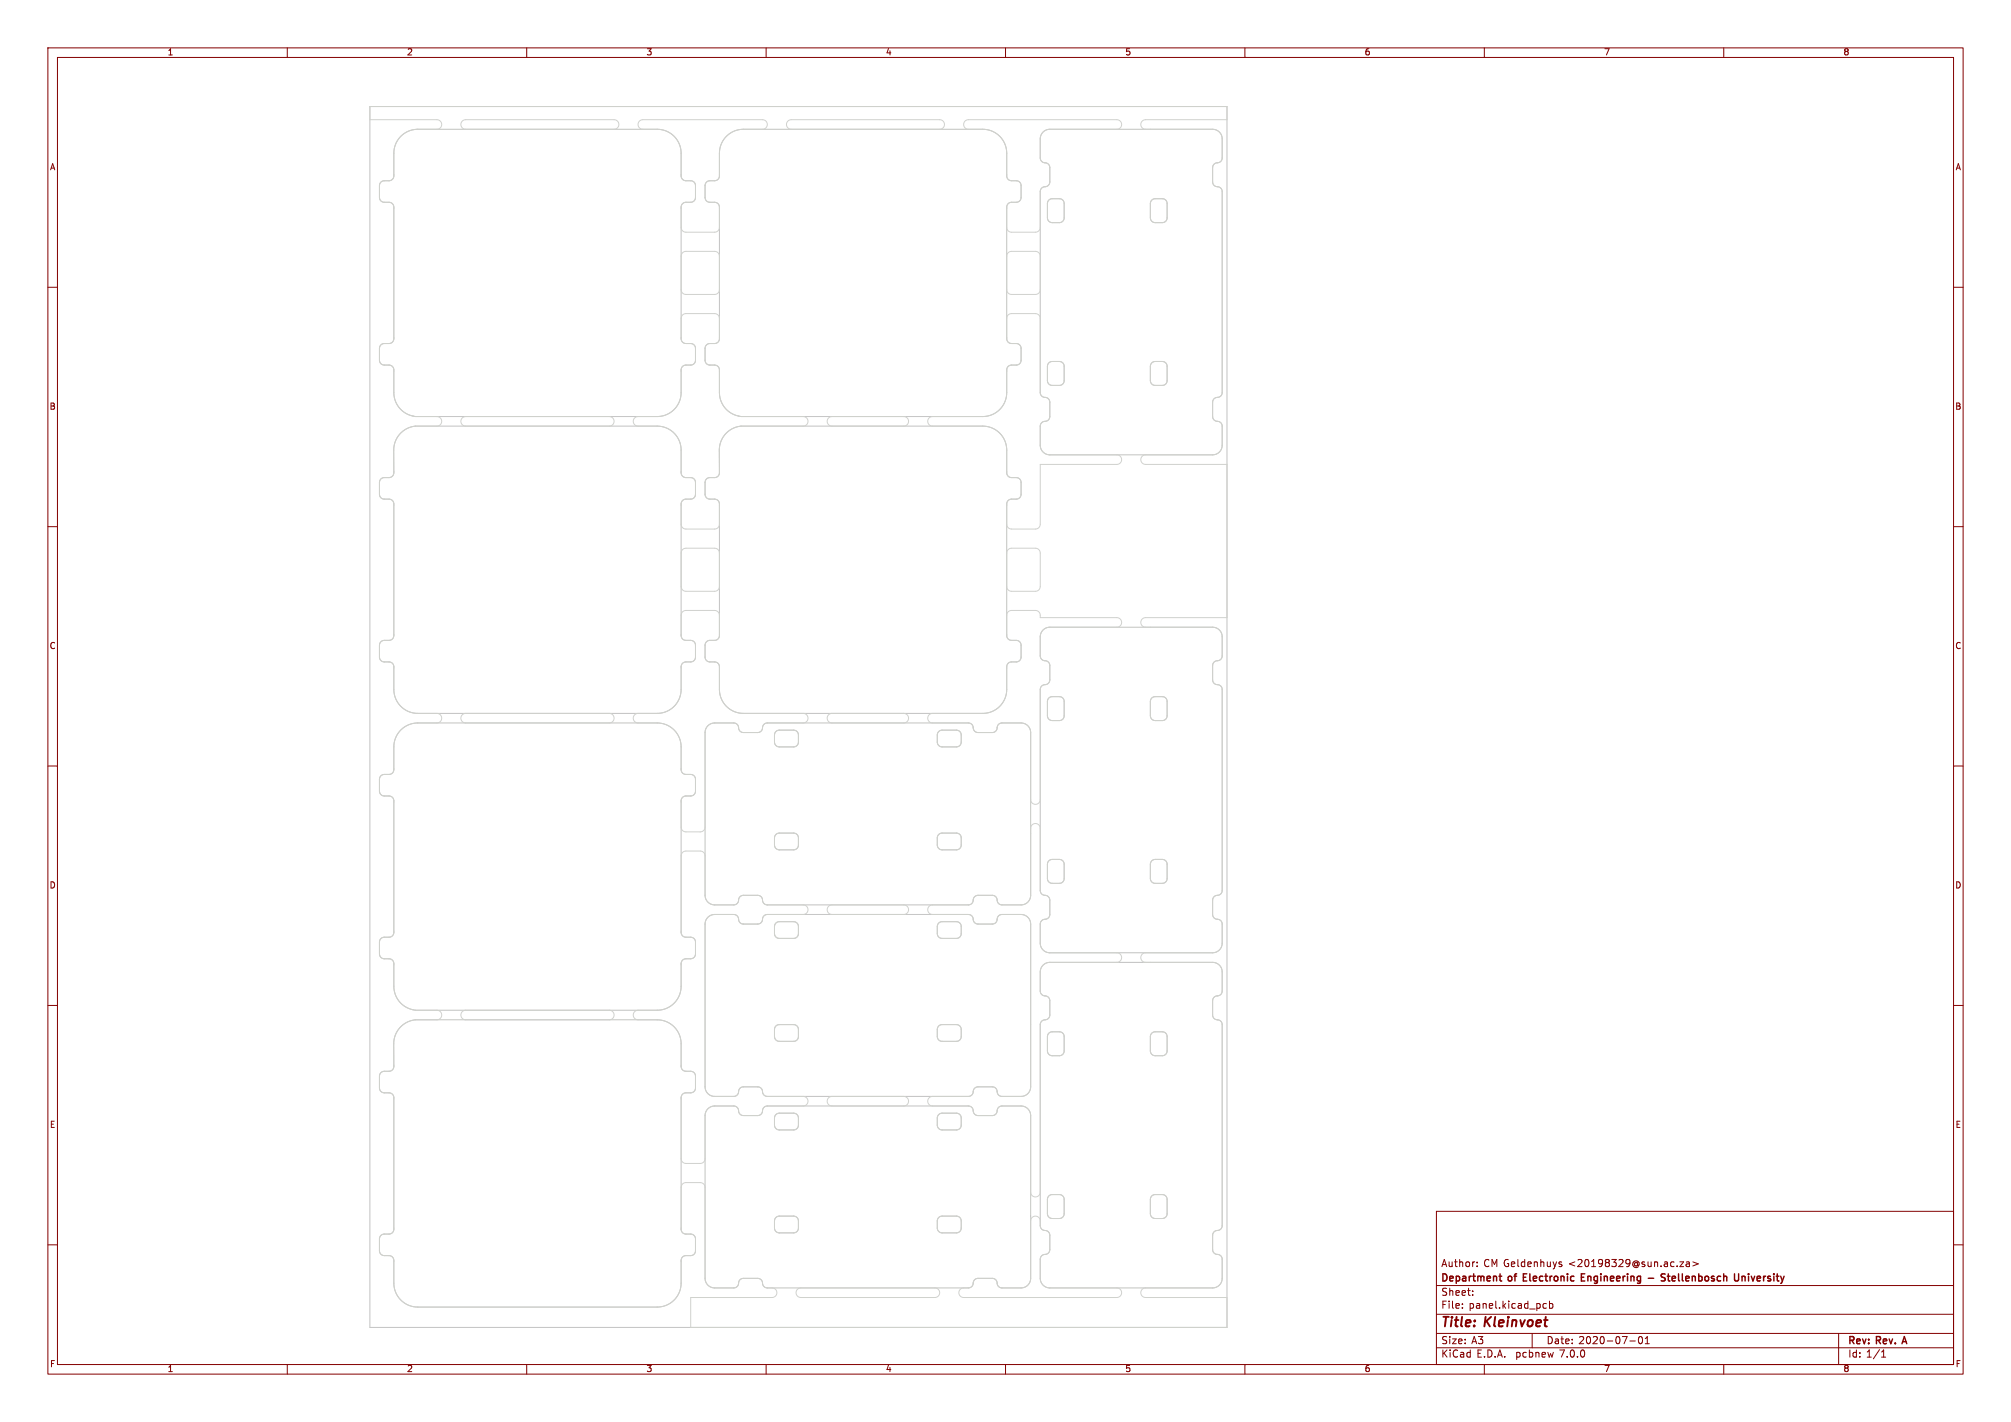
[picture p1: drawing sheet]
<svg xmlns="http://www.w3.org/2000/svg" width="420mm" height="297mm" viewBox="0 0 420 297" stroke-linecap="round" stroke-linejoin="round" font-family="sans-serif">
<defs><g id="words">
<g font-size="2.8" fill="#840000">
<text x="301" y="277.8">Title:</text>
<text x="310.1" y="277.8">Kleinvoet</text>
</g>
<g font-size="2.1" fill="#840000">
<text x="301" y="268.1">Department</text>
<text x="301" y="264.9">Author:</text>
<text x="309.8" y="264.9">CM Geldenhuys</text>
<text x="315.1" y="268.1">of</text>
<text x="318.7" y="268.1">Electronic</text>
<text x="327.6" y="264.9">&lt;20198329@sun.ac.za&gt;</text>
<text x="331.3" y="268.1">Engineering</text>
<text x="348.9" y="268.1">Stellenbosch</text>
<text x="364.6" y="268.1">University</text>
<text x="301" y="273.6">File:</text>
<text x="301" y="270.9">Sheet:</text>
<text x="306.8" y="273.6">panel.kicad_pcb</text>
<text x="301" y="281">Size:</text>
<text x="307.3" y="281">A3</text>
<text x="323" y="281">Date:</text>
<text x="329.7" y="281">2020-07-01</text>
<text x="386" y="281.2">Rev:</text>
<text x="392" y="281.2">Rev.</text>
<text x="398" y="281.2">A</text>
<text x="301" y="283.8">KiCad</text>
<text x="308.4" y="283.8">E.D.A.</text>
<text x="316.6" y="283.8">pcbnew</text>
<text x="325.8" y="283.8">7.0.0</text>
<text x="386" y="283.8">Id: 1/1</text>
</g>
<g font-size="1.8" fill="#840000">
<text x="35" y="11.8">1</text>
<text x="85" y="11.8">2</text>
<text x="135" y="11.8">3</text>
<text x="185" y="11.8">4</text>
<text x="235" y="11.8">5</text>
<text x="285" y="11.8">6</text>
<text x="335" y="11.8">7</text>
<text x="385" y="11.8">8</text>
<text x="10.4" y="35.8">A</text>
<text x="408.4" y="35.8">A</text>
<text x="10.3" y="85.8">B</text>
<text x="408.3" y="85.8">B</text>
<text x="10.3" y="135.8">C</text>
<text x="408.3" y="135.8">C</text>
<text x="10.3" y="185.8">D</text>
<text x="408.3" y="185.8">D</text>
<text x="10.4" y="235.8">E</text>
<text x="408.3" y="235.8">E</text>
<text x="10.4" y="285.8">F</text>
<text x="35" y="286.8">1</text>
<text x="85" y="286.8">2</text>
<text x="135" y="286.8">3</text>
<text x="185" y="286.8">4</text>
<text x="235" y="286.8">5</text>
<text x="285" y="286.8">6</text>
<text x="335" y="286.8">7</text>
<text x="385" y="286.8">8</text>
<text x="408.4" y="285.8">F</text>
</g>
</g></defs>
<g fill="none" stroke="#840000" stroke-width=".21">
<path d="M10 10h400v277h-400zM12 12h396v273h-396zM60 10v2M110 10v2M160 10v2M210 10v2M260 10v2M310 10v2M360 10v2M10 60h2M408 60h2M10 110h2"/>
<path d="M408 110h2M10 160h2M408 160h2M10 210h2M408 210h2M10 260h2M300 253h108v32h-108zM408 260h2M300 278.5h108M300 274.5h108M300 268.5h108M305.4 273.1v.2"/>
<path d="M305.4 272.3v.2M307.6 270.4v.2M307.6 269.6v.2M308.5 264.4v.2M308.5 263.6v.2M320 278.5v3M322.4 273.2h.6M322.4 272.3h.6M323.6 272.3h.4l.3 .2-.1 .7h-.6M323.6 271.8v1.5M325.8 264.1h.3l.1 .2-.2 .3h-.3M325.8 263.6h.3"/>
<path d="M342.4 279.2h.1a.8 .8 0 0 1 .6 .7 .8 .8 0 0 1-.6 .8 .99 .99 0 0 1-.1-1.5zM343.6 279.6l.4-.4v1.5M350.8 263.6h.8l-.8 1h.8M352.2 263.6h.6v1M352.8 263.9l-.5 .1-.2 .2 .2 .4 .5-.1M353.5 263.6l1.2 .4-1.2 .4M384 278.5v6.5M60 285v2M110 285v2M160 285v2M210 285v2M260 285v2"/>
<path d="M300 281.5h108M310 285v2M340.4 280.1h1.1M343.6 280.7h.9M360 285v2M393 283.5h.8M393 282.4l.4-.4v1.5"/>
</g>
<path d="M313.1 266.6h.5M313.3 267.3l.3 .3M330.3 266.8h.5M331 266.1h-.7v1.5h.7M344.2 267h1.2M347.8 266.1h-.6l-.2 .1v.4l.6 .3 .2 .4-.3 .3-.6-.1M348.2 266.6h.6M363.1 266.1l-.1 1.3-.2 .2-.4-.1M363.8 266.6v1M364 266.6l-.2 .1M397.7 279.2l-.5 1.5" fill="none" stroke="#840000" stroke-width=".3"/>
<g fill="none" stroke="#c2c2c2" stroke-width=".21">
<path d="M77.3 22.3h179v254.9h-179zM83.8 28.4a5 5 0 0 1 3.5-1.4h49.9a5 5 0 0 1 5 5v4.8a1 1 0 0 0 1 .9h1a1 1 0 0 1 1 1.1v2.4a1 1 0 0 1-1 1.1h-1a1 1 0 0 0-1 1v27.4a1 1 0 0 0 1 1h1a1 1 0 0 1 1 1v2.6a1 1 0 0 1-1 1h-1a1 1 0 0 0-1 1v4.7a5 5 0 0 1-5 5h-50.5a5 5 0 0 1-4.4-5v-4.7a1 1 0 0 0-1-1h-1a1 1 0 0 1-1-1v-2.6a1 1 0 0 1 1-1h1a1 1 0 0 0 1-1v-27.4a1 1 0 0 0-1-1h-1a1 1 0 0 1-1-1.1v-2.4a1 1 0 0 1 1-1.1h1a1 1 0 0 0 1-.9v-4.8a5 5 0 0 1 1.5-3.6zM151.8 28.4a5 5 0 0 1 3.4-1.4h50.1a5 5 0 0 1 5 5v4.8a1 1 0 0 0 1 .9h1a1 1 0 0 1 1 1.1v2.4a1 1 0 0 1-1 1.1h-1a1 1 0 0 0-1 1v27.4a1 1 0 0 0 1 1h1a1 1 0 0 1 1 1v2.6a1 1 0 0 1-1 1h-1a1 1 0 0 0-1 1v4.7a5 5 0 0 1-5 5h-50.5a5 5 0 0 1-4.6-5v-4.7a1 1 0 0 0-1-1h-1a1 1 0 0 1-1-1v-2.6a1 1 0 0 1 1-1h1a1 1 0 0 0 1-1v-27.4a1 1 0 0 0-1-1h-1a1 1 0 0 1-1-1.1v-2.4a1 1 0 0 1 1-1.1h1a1 1 0 0 0 1-.9v-4.8a5 5 0 0 1 1.6-3.6zM217.9 27.5l.5-.3 .8-.2h34a2 2 0 0 1 2 2v4a1.17 1.17 0 0 1-1.3 1.1l-.3 .2-.3 .5-.1 3.2a1.2 1.2 0 0 0 1.4 1.1l.5 .4 .1 .5v42a1.17 1.17 0 0 1-1.3 1.1l-.3 .2-.3 .5-.1 3.2a1.2 1.2 0 0 0 1.4 1.1l.5 .4 .1 .3v4.2a2 2 0 0 1-2 2h-34a2 2 0 0 1-1.9-2v-4a1.17 1.17 0 0 1 1.3-1.1l.5-.3 .1-.4v-3.2a1.2 1.2 0 0 0-1.3-1.1l-.5-.4-.1-.5v-42a1.17 1.17 0 0 1 1.3-1.1l.5-.3 .1-.4v-3.2a1.2 1.2 0 0 0-1.3-1.1l-.4-.2-.2-.5v-4.2l.1-.8zM219.1 41.8l.5-.3h1.6a1 1 0 0 1 1 1v3a1 1 0 0 1-1 1h-1.5a1 1 0 0 1-1-1v-3zM240.6 41.8l.5-.3h1.7a1 1 0 0 1 1 1v3a1 1 0 0 1-1 1h-1.6a1 1 0 0 1-1-1v-3zM219.1 75.8l.5-.3h1.6a1 1 0 0 1 1 1v3a1 1 0 0 1-1 1h-1.5a1 1 0 0 1-1-1v-3zM240.6 75.8l.5-.3h1.7a1 1 0 0 1 1 1v3a1 1 0 0 1-1 1h-1.6a1 1 0 0 1-1-1v-3zM83.8 90.4a5 5 0 0 1 2.9-1.4h50.5a5 5 0 0 1 5 5v4.8a1 1 0 0 0 1 1h1a1 1 0 0 1 1 1v2.4a1 1 0 0 1-1 1h-1a1 1 0 0 0-1 1v27.6a1 1 0 0 0 1 1h1a1 1 0 0 1 1 1v2.4a1 1 0 0 1-1 1h-1a1 1 0 0 0-1 1v4.8a5 5 0 0 1-5 5h-49.9a5 5 0 0 1-5-5v-4.8a1 1 0 0 0-1-1h-1a1 1 0 0 1-1-1v-2.4a1 1 0 0 1 1-1h1a1 1 0 0 0 1-1v-27.6a1 1 0 0 0-1-1h-1a1 1 0 0 1-1-1v-2.4a1 1 0 0 1 1-1h1a1.04 1.04 0 0 0 1-1.3l-.1-4.5a5 5 0 0 1 1.6-3.6zM151.8 90.4a5 5 0 0 1 3-1.4h50.5a5 5 0 0 1 5 5v4.8a1 1 0 0 0 1 1h1a1 1 0 0 1 1 1v2.4a1 1 0 0 1-1 1h-1a1 1 0 0 0-1 1v27.6a1 1 0 0 0 1 1h1a1 1 0 0 1 1 1v2.4a1 1 0 0 1-1 1h-1a1 1 0 0 0-1 1v4.8a5 5 0 0 1-5 5h-50.1a5 5 0 0 1-5-5v-4.8a1 1 0 0 0-1-1h-1a1 1 0 0 1-1-1v-2.4a1 1 0 0 1 1-1h1a1 1 0 0 0 1-1v-27.6a1 1 0 0 0-1-1h-1a1 1 0 0 1-1-1v-2.4a1 1 0 0 1 1-1h1a1.04 1.04 0 0 0 1-1.3v-4.5a5 5 0 0 1 1.6-3.6zM217.7 131.7l.7-.5 .8-.2h34a2 2 0 0 1 2 2v4a1.17 1.17 0 0 1-1.3 1.1l-.5 .3-.1 .4-.1 3.2a1.2 1.2 0 0 0 1.4 1.1l.5 .4 .1 .5v42a1.17 1.17 0 0 1-1.3 1.1l-.5 .3-.1 .4-.1 3.2a1.2 1.2 0 0 0 1.4 1.1l.5 .4 .1 .3v4.2a2 2 0 0 1-2 2h-34a2 2 0 0 1-1.9-2v-4a1.17 1.17 0 0 1 1.3-1.1l.5-.3 .1-.4v-3.2a1.2 1.2 0 0 0-1.3-1.1l-.5-.4-.1-.5v-42a1.17 1.17 0 0 1 1.3-1.1l.3-.2 .3-.5v-3.2a1.2 1.2 0 0 0-1.3-1.1l-.5-.4-.1-.5v-4.3zM83.8 152.4a5 5 0 0 1 3.5-1.4h49.9a5 5 0 0 1 5 5v4.7a1 1 0 0 0 1 1h1a1 1 0 0 1 1 1v2.6a1 1 0 0 1-1 1h-1a1 1 0 0 0-1 1v27.4a1 1 0 0 0 1 1h1a1 1 0 0 1 1 1v2.6a1 1 0 0 1-1 1h-1a1 1 0 0 0-1 1v4.7a5 5 0 0 1-5 5h-50.5a5 5 0 0 1-4.4-5v-4.7a1 1 0 0 0-1-1h-1a1 1 0 0 1-1-1v-2.6a1 1 0 0 1 1-1h1a1 1 0 0 0 1-1v-27.4a1 1 0 0 0-1-1h-1a1 1 0 0 1-1-1v-2.6a1 1 0 0 1 1-1h1a1 1 0 0 0 1-1v-4.7a5 5 0 0 1 1.5-3.6z"/>
<path d="M147.9 151.5l1.1-.5h4.2a1.17 1.17 0 0 1 1.1 1.3l.4 .5 .3 .2h3.2a1.2 1.2 0 0 0 1.1-1.4l.4-.4 .6-.2h42a1.17 1.17 0 0 1 1 1.3l.2 .4 .5 .3h3.3a1.2 1.2 0 0 0 1-1.4l.4-.4 .4-.2h4.2a2 2 0 0 1 2 2v34a2 2 0 0 1-2 2h-4a1.17 1.17 0 0 1-1.1-1.3l-.4-.5-.3-.2h-3.2a1.2 1.2 0 0 0-1.1 1.4l-.4 .4-.5 .2h-42a1.17 1.17 0 0 1-1.1-1.3l-.4-.5-.3-.2h-3.3a1.2 1.2 0 0 0-1 1.4l-.4 .4-.4 .2h-4.2a2 2 0 0 1-2-2v-34l.2-.8zM162.1 152.8l.6-.3h3a1 1 0 0 1 1 1v1.5a1 1 0 0 1-1 1h-3a1 1 0 0 1-1-1l.1-1.7zM196.1 152.8l.6-.3h3a1 1 0 0 1 1 1v1.5a1 1 0 0 1-1 1h-3a1 1 0 0 1-1-1l.1-1.7zM219.1 145.8l.5-.3h1.6a1 1 0 0 1 1 1v3a1 1 0 0 1-1 1h-1.5a1 1 0 0 1-1-1v-3zM240.6 145.8l.5-.3h1.7a1 1 0 0 1 1 1v3a1 1 0 0 1-1 1h-1.6a1 1 0 0 1-1-1v-3zM162.1 174.3l.6-.3h3a1 1 0 0 1 1 1v1.5a1 1 0 0 1-1 1h-3a1 1 0 0 1-1-1l.1-1.7zM196.1 174.3l.6-.3h3a1 1 0 0 1 1 1v1.5a1 1 0 0 1-1 1h-3a1 1 0 0 1-1-1l.1-1.7zM219.1 179.8l.5-.3h1.6a1 1 0 0 1 1 1v3a1 1 0 0 1-1 1h-1.5a1 1 0 0 1-1-1v-3zM240.6 179.8l.5-.3h1.7a1 1 0 0 1 1 1v3a1 1 0 0 1-1 1h-1.6a1 1 0 0 1-1-1v-3zM147.9 191.5l1.1-.5h4.2a1.17 1.17 0 0 1 1.1 1.3l.4 .5 .3 .2h3.2a1.2 1.2 0 0 0 1.1-1.4l.4-.4 .6-.2h42a1.17 1.17 0 0 1 1 1.3l.2 .4 .5 .3h3.3a1.2 1.2 0 0 0 1-1.4l.4-.4 .4-.2h4.2a2 2 0 0 1 2 2v34a2 2 0 0 1-2 2h-4a1.17 1.17 0 0 1-1.1-1.3l-.4-.5-.3-.2h-3.2a1.2 1.2 0 0 0-1.1 1.4l-.4 .4-.5 .2h-42a1.17 1.17 0 0 1-1.1-1.3l-.4-.5-.3-.2h-3.3a1.2 1.2 0 0 0-1 1.4l-.4 .4-.4 .2h-4.2a2 2 0 0 1-2-2v-34l.2-.8zM162.1 192.8l.6-.3h3a1 1 0 0 1 1 1v1.5a1 1 0 0 1-1 1h-3a1 1 0 0 1-1-1l.1-1.7zM196.1 192.8l.6-.3h3a1 1 0 0 1 1 1v1.5a1 1 0 0 1-1 1h-3a1 1 0 0 1-1-1l.1-1.7z"/>
<path d="M83.8 214.4a5 5 0 0 1 2.9-1.4h50.5a5 5 0 0 1 5 5v4.8a1 1 0 0 0 1 1h1a1 1 0 0 1 1 1v2.4a1 1 0 0 1-1 1h-1a1 1 0 0 0-1 1v27.6a1 1 0 0 0 1 1h1a1 1 0 0 1 1 1v2.4a1 1 0 0 1-1 1h-1a1 1 0 0 0-1 1v4.8a5 5 0 0 1-5 5h-49.9a5 5 0 0 1-5-5v-4.8a1 1 0 0 0-1-1h-1a1 1 0 0 1-1-1v-2.4a1 1 0 0 1 1-1h1a1 1 0 0 0 1-1v-27.6a1 1 0 0 0-1-1h-1a1 1 0 0 1-1-1v-2.4a1 1 0 0 1 1-1h1a1.04 1.04 0 0 0 1-1.3l-.1-4.5a5 5 0 0 1 1.6-3.6zM162.1 214.3l.6-.3h3a1 1 0 0 1 1 1v1.5a1 1 0 0 1-1 1h-3a1 1 0 0 1-1-1l.1-1.7zM196.1 214.3l.6-.3h3a1 1 0 0 1 1 1v1.5a1 1 0 0 1-1 1h-3a1 1 0 0 1-1-1l.1-1.7zM217.7 201.7l.7-.5 .8-.2h34a2 2 0 0 1 2 2v4a1.17 1.17 0 0 1-1.3 1.1l-.3 .2-.3 .5-.1 3.2a1.2 1.2 0 0 0 1.4 1.1l.5 .4 .1 .5v42a1.17 1.17 0 0 1-1.3 1.1l-.5 .3-.1 .4-.1 3.2a1.2 1.2 0 0 0 1.4 1.1l.5 .4 .1 .3v4.2a2 2 0 0 1-2 2h-34a2 2 0 0 1-1.9-2v-4a1.17 1.17 0 0 1 1.3-1.1l.3-.2 .3-.5v-3.2a1.2 1.2 0 0 0-1.3-1.1l-.5-.4-.1-.5v-42a1.17 1.17 0 0 1 1.3-1.1l.5-.3 .1-.4v-3.2a1.2 1.2 0 0 0-1.3-1.1l-.5-.4-.1-.5v-4.3zM219.1 215.8l.5-.3h1.6a1 1 0 0 1 1 1v3a1 1 0 0 1-1 1h-1.5a1 1 0 0 1-1-1v-3zM240.6 215.8l.5-.3h1.7a1 1 0 0 1 1 1v3a1 1 0 0 1-1 1h-1.6a1 1 0 0 1-1-1v-3zM147.9 231.5l1.1-.5h4.2a1.17 1.17 0 0 1 1.1 1.3l.4 .5 .3 .2h3.2a1.2 1.2 0 0 0 1.1-1.4l.4-.4 .6-.2h42a1.17 1.17 0 0 1 1 1.3l.2 .4 .5 .3h3.3a1.2 1.2 0 0 0 1-1.4l.3-.3 .5-.3h4.2a2 2 0 0 1 2 2v34a2 2 0 0 1-2 2h-4a1.17 1.17 0 0 1-1.1-1.3l-.4-.5-.3-.2h-3.2a1.2 1.2 0 0 0-1.1 1.4l-.4 .4-.5 .2h-42a1.17 1.17 0 0 1-1.1-1.3l-.4-.5-.3-.2h-3.3a1.2 1.2 0 0 0-1 1.4l-.3 .3-.5 .3h-4.2a2 2 0 0 1-2-2v-34l.2-.8zM162.1 232.8l.6-.3h3a1 1 0 0 1 1 1v1.5a1 1 0 0 1-1 1h-3a1 1 0 0 1-1-1l.1-1.7zM196.1 232.8l.6-.3h3a1 1 0 0 1 1 1v1.5a1 1 0 0 1-1 1h-3a1 1 0 0 1-1-1l.1-1.7zM162.1 254.3l.6-.3h3a1 1 0 0 1 1 1v1.5a1 1 0 0 1-1 1h-3a1 1 0 0 1-1-1l.1-1.7zM196.1 254.3l.6-.3h3a1 1 0 0 1 1 1v1.5a1 1 0 0 1-1 1h-3a1 1 0 0 1-1-1l.1-1.7zM219.1 249.8l.5-.3h1.6a1 1 0 0 1 1 1v3a1 1 0 0 1-1 1h-1.5a1 1 0 0 1-1-1v-3z"/>
<path d="M240.6 249.8l.5-.3h1.7a1 1 0 0 1 1 1v3a1 1 0 0 1-1 1h-1.6a1 1 0 0 1-1-1v-3z"/>
</g>
<g fill="none" stroke="#d0d2cd" stroke-width=".21">
<path d="M77.3 22.3h179v2.7h-17.2a1 1 0 0 0-.8 1.1 1 1 0 0 0 .9 .9h14.3a2 2 0 0 1 1.7 2v4.2a1.19 1.19 0 0 1-1.3 .9l-.3 .2-.3 .5v3.4a1.22 1.22 0 0 0 1.3 .9l.5 .4 .1 .5v42.2a1.19 1.19 0 0 1-1.3 .9l-.3 .2-.3 .5v3.4a1.22 1.22 0 0 0 1.3 .9l.5 .4 .1 .3v4.5a2 2 0 0 1-2 1.7h-14.1a1 1 0 0 0-.8 1.1 1 1 0 0 0 .9 .9h17.1v32h-17.2a1 1 0 0 0-.8 1.1 1 1 0 0 0 .9 .9h14.3a2 2 0 0 1 1.7 2v4.2a1.19 1.19 0 0 1-1.3 .9l-.5 .3-.1 .4v3.4a1.22 1.22 0 0 0 1.3 .9l.5 .4 .1 .5v42.2a1.19 1.19 0 0 1-1.3 .9l-.5 .3-.1 .4v3.4a1.22 1.22 0 0 0 1.3 .9l.5 .4 .1 .3v4.5a2 2 0 0 1-2 1.7h-14.1a1 1 0 0 0-.8 1.1 1 1 0 0 0 .9 .9h14.3a2 2 0 0 1 1.7 2v4.2a1.19 1.19 0 0 1-1.3 .9l-.3 .2-.3 .5v3.4a1.22 1.22 0 0 0 1.3 .9l.5 .4 .1 .5v42.2a1.19 1.19 0 0 1-1.3 .9l-.5 .3-.1 .4v3.4a1.22 1.22 0 0 0 1.3 .9l.5 .4 .1 .3v4.5a2 2 0 0 1-2 1.7h-14.1a1 1 0 0 0-.8 1.1 1 1 0 0 0 .9 .9h17.1v6.2h-112.1v-6.2h17.2a1 1 0 0 0 .8-1.1 1 1 0 0 0-.9-.9h-1.3a1.19 1.19 0 0 1-.8-1.3l-.4-.5-.3-.2h-3.4a1.22 1.22 0 0 0-.9 1.4l-.3 .3-.5 .3h-4.4a2 2 0 0 1-1.8-2v-19.2l-.2-.5-.5-.3h-3.3a1 1 0 0 0-1 1l.1 8.9 .1 .4 .5 .4 1.3 .1a1 1 0 0 1 1 1v2.4l-.1 .6-.7 .4h-1.2a1 1 0 0 0-1 1v5.2a5 5 0 0 1-5 4.6h-50.4a5 5 0 0 1-4.5-5l-.1-5.1-.6-.6-1.3-.1a1 1 0 0 1-1-1v-2.4l.1-.6 .7-.4h1.2a1 1 0 0 0 1-1v-27.6l-.2-.5-.5-.4-1.3-.1a1 1 0 0 1-1-1v-2.4l.1-.6 .7-.4h1.2a1.04 1.04 0 0 0 1-1.3l-.1-5a5 5 0 0 1 4.5-4.5h4.7a1 1 0 0 0 .8-1.1 1 1 0 0 0-.9-.9l-5-.1a5 5 0 0 1-4-4.9l-.1-5.1-.6-.6h-1.3a1 1 0 0 1-1-1v-2.6l.1-.5 .7-.4 1.2-.1a1 1 0 0 0 1-1v-27.4l-.2-.6-.5-.4h-1.3a1 1 0 0 1-1-1v-2.6l.1-.5 .7-.4 1.2-.1a1 1 0 0 0 1-1v-5.1a5 5 0 0 1 5-4.6h4.1a1 1 0 0 0 .8-1.1 1 1 0 0 0-.9-.9h-4.5a5 5 0 0 1-4.5-5l-.1-5.1-.6-.6-1.3-.1a1 1 0 0 1-1-1v-2.4l.1-.6 .7-.4h1.2a1 1 0 0 0 1-1v-27.6l-.2-.5-.5-.4-1.3-.1a1 1 0 0 1-1-1v-2.4l.1-.6 .7-.4h1.2a1.04 1.04 0 0 0 1-1.3l-.1-5a5 5 0 0 1 4.5-4.5h4.7a1 1 0 0 0 .8-1.1 1 1 0 0 0-.9-.9l-5-.1a5 5 0 0 1-4-4.9l-.1-5.1-.6-.6h-1.3a1 1 0 0 1-1-1v-2.6l.1-.5 .7-.4 1.2-.1a1 1 0 0 0 1-1v-27.4l-.2-.6-.5-.4h-1.3a1 1 0 0 1-1-1.1v-2.4l.1-.6 .7-.4 1.2-.1a1 1 0 0 0 1-.9v-5.2a5 5 0 0 1 5-4.6h4.1a1 1 0 0 0 .8-1 1 1 0 0 0-.9-1h-14zM96.6 25.2l.6-.2h31a1 1 0 0 1 1 1 1 1 0 0 1-1 1h-31a1 1 0 0 1-.9-.7 1 1 0 0 1 .3-1.1zM133.6 25.2l.6-.2h25.1a1 1 0 0 1 .9 1 1 1 0 0 1-.9 1h-4.1a5 5 0 0 0-5 5v4.8a1 1 0 0 1-1 .9h-1a1 1 0 0 0-1 1.1v2.4a1 1 0 0 0 1 1.1h1a1 1 0 0 1 1 1v4.2a1 1 0 0 1-1 1h-6a1 1 0 0 1-1-1v-4.2a1 1 0 0 1 1-1h1a1 1 0 0 0 1-1.1v-2.4a1 1 0 0 0-1-1.1h-1a1 1 0 0 1-1-.9v-4.8a5 5 0 0 0-5-5h-3a1 1 0 0 1-.9-.7 1 1 0 0 1 .3-1.1zM164.6 25.2l.7-.2h31a1 1 0 0 1 1 1 1 1 0 0 1-1 1h-31a1 1 0 0 1-1-.7 1 1 0 0 1 .3-1.1zM201.6 25.2l.7-.2h30.9a1 1 0 0 1 1 1 1 1 0 0 1-1 1h-14a2 2 0 0 0-1.9 2v4a1.2 1.2 0 0 0 1.3 1.1l.5 .4 .1 .3v3.2a1.17 1.17 0 0 1-1.3 1.1l-.5 .3-.1 .6v7.5a1 1 0 0 1-1 1h-5a1 1 0 0 1-1-1v-4.2a1 1 0 0 1 1-1h1a1 1 0 0 0 1-1.1v-2.4a1 1 0 0 0-1-1.1h-1a1 1 0 0 1-1-.9v-4.8a5 5 0 0 0-5-5h-3a1 1 0 0 1-1-.7 1 1 0 0 1 .3-1.1zM142.6 52.8l.6-.3h6a1 1 0 0 1 1 1v7a1 1 0 0 1-1 1h-6a1 1 0 0 1-1-1v-7zM210.6 52.8l.7-.3h5a1 1 0 0 1 1 1v7a1 1 0 0 1-1 1h-5a1 1 0 0 1-1-1v-7zM219.1 41.8l.5-.3h1.6a1 1 0 0 1 1 1v3a1 1 0 0 1-1 1h-1.5a1 1 0 0 1-1-1v-3zM240.6 41.8l.5-.3h1.7a1 1 0 0 1 1 1v3a1 1 0 0 1-1 1h-1.6a1 1 0 0 1-1-1v-3zM142.6 65.8l.6-.3h6a1 1 0 0 1 1 1v4.2a1 1 0 0 1-1 1h-1a1 1 0 0 0-1 1v2.6a1 1 0 0 0 1 1h1a1 1 0 0 1 1 1v4.7a5 5 0 0 0 4.6 5h12.9a1 1 0 0 1 1 1 1 1 0 0 1-1 1h-12.9a5 5 0 0 0-4.6 5v4.5a1.04 1.04 0 0 1-1 1.3h-1a1 1 0 0 0-1 1v2.4a1 1 0 0 0 1 1h1a1 1 0 0 1 1 1v4.3a1 1 0 0 1-1 1h-6a1 1 0 0 1-1-1v-4.3a1 1 0 0 1 1-1h1a1 1 0 0 0 1-1v-2.4a1 1 0 0 0-1-1h-1a1 1 0 0 1-1-1v-4.8a5 5 0 0 0-5-5h-4a1 1 0 0 1-1-1 1 1 0 0 1 1-1h4a5 5 0 0 0 5-5v-4.7a1 1 0 0 1 1-1h1a1 1 0 0 0 1-1v-2.6a1 1 0 0 0-1-1h-1a1 1 0 0 1-1-1v-4.2zM210.6 65.8l.7-.3h5a1 1 0 0 1 1 1v15.5a1.2 1.2 0 0 0 1.3 1.1l.5 .4 .1 .3v3.2a1.17 1.17 0 0 1-1.3 1.1l-.3 .2-.3 .5v4.2a2 2 0 0 0 1.9 2h14a1 1 0 0 1 1 1 1 1 0 0 1-1 1h-15.9v12.5a1 1 0 0 1-1 1h-5a1 1 0 0 1-1-1v-4.3a1 1 0 0 1 1-1h1a1 1 0 0 0 1-1v-2.4a1 1 0 0 0-1-1h-1a1 1 0 0 1-1-1v-4.8a5 5 0 0 0-5-5h-10.6a1 1 0 0 1-1-1 1 1 0 0 1 1-1h10.6a5 5 0 0 0 5-5v-4.7a1 1 0 0 1 1-1h1a1 1 0 0 0 1-1v-2.6a1 1 0 0 0-1-1h-1a1 1 0 0 1-1-1v-4.2zM219.1 75.8l.5-.3h1.6a1 1 0 0 1 1 1v3a1 1 0 0 1-1 1h-1.5a1 1 0 0 1-1-1v-3z"/>
<path d="M240.6 75.8l.5-.3h1.7a1 1 0 0 1 1 1v3a1 1 0 0 1-1 1h-1.6a1 1 0 0 1-1-1v-3zM96.6 87.2l.6-.2h30a1 1 0 0 1 1 1 1 1 0 0 1-1 1h-30a1 1 0 0 1-.9-.7 1 1 0 0 1 .3-1.1zM173.1 87.2l.6-.2h15a1 1 0 0 1 1 1 1 1 0 0 1-1 1h-15a1 1 0 0 1-.9-.7 1 1 0 0 1 .3-1.1zM142.6 114.8l.6-.3h6a1 1 0 0 1 1 1v7a1 1 0 0 1-1 1h-6a1 1 0 0 1-1-1v-7zM210.6 114.8l.7-.3h5a1 1 0 0 1 1 1v7a1 1 0 0 1-1 1h-5a1 1 0 0 1-1-1v-7zM142.6 127.8l.6-.3h6a1 1 0 0 1 1 1v4.3a1 1 0 0 1-1 1h-1a1 1 0 0 0-1 1v2.4a1 1 0 0 0 1 1h1a1 1 0 0 1 1 1v4.8a5 5 0 0 0 5 5h12.5a1 1 0 0 1 1 1 1 1 0 0 1-1 1h-7.4a1.2 1.2 0 0 0-1.1 1.4l-.3 .3-.5 .3h-3.2a1.17 1.17 0 0 1-1-1.3l-.4-.5-.3-.2h-4.3a2 2 0 0 0-2 2v19.7a1 1 0 0 1-1 1h-3a1 1 0 0 1-1-1v-5.4a1 1 0 0 1 1-1h1a1 1 0 0 0 1-1v-2.6a1 1 0 0 0-1-1h-1a1 1 0 0 1-1-1v-4.7a5 5 0 0 0-5-5h-4a1 1 0 0 1-1-1 1 1 0 0 1 1-1h4a5 5 0 0 0 5-5v-4.8a1 1 0 0 1 1-1h1a1 1 0 0 0 1-1v-2.4a1 1 0 0 0-1-1h-1a1 1 0 0 1-1-1v-4.3zM210.6 127.8l.7-.3h5a1.12 1.12 0 0 1 1 1.5h15.9a1 1 0 0 1 1 1 1 1 0 0 1-1 1h-14a2 2 0 0 0-1.9 2v4a1.2 1.2 0 0 0 1.3 1.1l.5 .4 .1 .3v3.2a1.17 1.17 0 0 1-1.3 1.1l-.5 .3-.1 .6v23a1 1 0 0 1-1 1 1 1 0 0 1-1-1v-14a2 2 0 0 0-2-2h-4a1.2 1.2 0 0 0-1.1 1.4l-.3 .3-.5 .3h-3.1a1.17 1.17 0 0 1-1.1-1.3l-.4-.5-.5-.2h-7.6a1 1 0 0 1-1-1 1 1 0 0 1 1-1h10.6a5 5 0 0 0 5-5v-4.8a1 1 0 0 1 1-1h1a1 1 0 0 0 1-1v-2.4a1 1 0 0 0-1-1h-1a1 1 0 0 1-1-1v-4.3zM96.6 149.2l.6-.2h30a1 1 0 0 1 1 1 1 1 0 0 1-1 1h-30a1 1 0 0 1-.9-.7 1 1 0 0 1 .3-1.1zM162.1 152.8l.6-.3h3a1 1 0 0 1 1 1v1.5a1 1 0 0 1-1 1h-3a1 1 0 0 1-1-1l.1-1.7zM173.1 149.2l.6-.2h15a1 1 0 0 1 1 1 1 1 0 0 1-1 1h-15a1 1 0 0 1-.9-.7 1 1 0 0 1 .3-1.1zM196.1 152.8l.6-.3h3a1 1 0 0 1 1 1v1.5a1 1 0 0 1-1 1h-3a1 1 0 0 1-1-1l.1-1.7zM219.1 145.8l.5-.3h1.6a1 1 0 0 1 1 1v3a1 1 0 0 1-1 1h-1.5a1 1 0 0 1-1-1v-3z"/>
<path d="M240.6 145.8l.5-.3h1.7a1 1 0 0 1 1 1v3a1 1 0 0 1-1 1h-1.6a1 1 0 0 1-1-1v-3zM142.6 178l.6-.3h3a1 1 0 0 1 1 1v8.3a2 2 0 0 0 2 2h4a1.2 1.2 0 0 0 1.1-1.4l.4-.4 .4-.2h3.1a1.17 1.17 0 0 1 1.1 1.3l.4 .5 .6 .2h7.4a1 1 0 0 1 1 1 1 1 0 0 1-1 1h-7.4a1.2 1.2 0 0 0-1.1 1.4l-.4 .4-.4 .2h-3.2a1.17 1.17 0 0 1-1-1.3l-.4-.5-.3-.2h-4.3a2 2 0 0 0-2 2v34a2 2 0 0 0 2 2h4a1.2 1.2 0 0 0 1.1-1.4l.3-.3 .5-.3h3.1a1.17 1.17 0 0 1 1.1 1.3l.4 .5 .6 .2h7.4a1 1 0 0 1 1 1 1 1 0 0 1-1 1h-7.4a1.2 1.2 0 0 0-1.1 1.4l-.4 .4-.4 .2h-3.2a1.17 1.17 0 0 1-1-1.3l-.4-.5-.3-.2h-4.3a2 2 0 0 0-2 2v9a1 1 0 0 1-1 1h-3a1 1 0 0 1-1-1v-12.8a1 1 0 0 1 1-1h1a1 1 0 0 0 1-1v-2.4a1 1 0 0 0-1-1h-1a1 1 0 0 1-1-1v-4.8a5 5 0 0 0-5-5h-4a1 1 0 0 1-1-1 1 1 0 0 1 1-1h4a5 5 0 0 0 5-5v-4.7a1 1 0 0 1 1-1h1a1 1 0 0 0 1-1v-2.6a1 1 0 0 0-1-1h-1a1 1 0 0 1-1-1v-16zM162.1 174.3l.6-.3h3a1 1 0 0 1 1 1v1.5a1 1 0 0 1-1 1h-3a1 1 0 0 1-1-1l.1-1.7zM196.1 174.3l.6-.3h3a1 1 0 0 1 1 1v1.5a1 1 0 0 1-1 1h-3a1 1 0 0 1-1-1l.1-1.7zM219.1 179.8l.5-.3h1.6a1 1 0 0 1 1 1v3a1 1 0 0 1-1 1h-1.5a1 1 0 0 1-1-1v-3zM240.6 179.8l.5-.3h1.7a1 1 0 0 1 1 1v3a1 1 0 0 1-1 1h-1.6a1 1 0 0 1-1-1v-3zM162.1 192.8l.6-.3h3a1 1 0 0 1 1 1v1.5a1 1 0 0 1-1 1h-3a1 1 0 0 1-1-1l.1-1.7zM173.1 189.2l.6-.2h15a1 1 0 0 1 1 1 1 1 0 0 1-1 1h-15a1 1 0 0 1-.9-.7 1 1 0 0 1 .3-1.1zM194.1 189.2l.6-.2h7.6a1.2 1.2 0 0 0 1-1.4l.4-.4 .4-.2h3.2a1.17 1.17 0 0 1 1 1.3l.2 .4 .5 .3h4.3a2 2 0 0 0 2-2v-14a1 1 0 0 1 1-1 1 1 0 0 1 1 1v13a1.2 1.2 0 0 0 1.3 1.1l.5 .4 .1 .3v3.2a1.17 1.17 0 0 1-1.3 1.1l-.3 .2-.3 .5v4.2a2 2 0 0 0 1.9 2h14a1 1 0 0 1 1 1 1 1 0 0 1-1 1h-14a2 2 0 0 0-1.9 2v4a1.2 1.2 0 0 0 1.3 1.1l.5 .4 .1 .3v3.2a1.17 1.17 0 0 1-1.3 1.1l-.5 .3-.1 .6v35a1 1 0 0 1-1 1 1 1 0 0 1-1-1v-16a2 2 0 0 0-2-2h-4a1.2 1.2 0 0 0-1.1 1.4l-.4 .4-.4 .2h-3.1a1.17 1.17 0 0 1-1.1-1.3l-.4-.5-.5-.2h-7.6a1 1 0 0 1-1-1 1 1 0 0 1 1-1h7.6a1.2 1.2 0 0 0 1-1.4l.3-.3 .5-.3h3.2a1.17 1.17 0 0 1 1 1.3l.2 .4 .5 .3h4.3a2 2 0 0 0 2-2v-34a2 2 0 0 0-2-2h-4a1.2 1.2 0 0 0-1.1 1.4l-.4 .4-.4 .2h-3.1a1.17 1.17 0 0 1-1.1-1.3l-.4-.5-.5-.2h-7.6a1 1 0 0 1-.9-.7 1 1 0 0 1 .3-1.1zM196.1 192.8l.6-.3h3a1 1 0 0 1 1 1v1.5a1 1 0 0 1-1 1h-3a1 1 0 0 1-1-1l.1-1.7zM96.6 211.2l.6-.2h30a1 1 0 0 1 1 1 1 1 0 0 1-1 1h-30a1 1 0 0 1-.9-.7 1 1 0 0 1 .3-1.1zM162.1 214.3l.6-.3h3a1 1 0 0 1 1 1v1.5a1 1 0 0 1-1 1h-3a1 1 0 0 1-1-1l.1-1.7z"/>
<path d="M196.1 214.3l.6-.3h3a1 1 0 0 1 1 1v1.5a1 1 0 0 1-1 1h-3a1 1 0 0 1-1-1l.1-1.7zM219.1 215.8l.5-.3h1.6a1 1 0 0 1 1 1v3a1 1 0 0 1-1 1h-1.5a1 1 0 0 1-1-1v-3zM240.6 215.8l.5-.3h1.7a1 1 0 0 1 1 1v3a1 1 0 0 1-1 1h-1.6a1 1 0 0 1-1-1v-3zM162.1 232.8l.6-.3h3a1 1 0 0 1 1 1v1.5a1 1 0 0 1-1 1h-3a1 1 0 0 1-1-1l.1-1.7zM173.1 229.2l.6-.2h15a1 1 0 0 1 1 1 1 1 0 0 1-1 1h-15a1 1 0 0 1-.9-.7 1 1 0 0 1 .3-1.1zM196.1 232.8l.6-.3h3a1 1 0 0 1 1 1v1.5a1 1 0 0 1-1 1h-3a1 1 0 0 1-1-1l.1-1.7zM162.1 254.3l.6-.3h3a1 1 0 0 1 1 1v1.5a1 1 0 0 1-1 1h-3a1 1 0 0 1-1-1l.1-1.7zM196.1 254.3l.6-.3h3a1 1 0 0 1 1 1v1.5a1 1 0 0 1-1 1h-3a1 1 0 0 1-1-1l.1-1.7zM215.6 254.3a1 1 0 0 1 1-.2 1 1 0 0 1 .7 .9v1a1.2 1.2 0 0 0 1.3 1.1l.5 .4 .1 .3v3.2a1.17 1.17 0 0 1-1.3 1.1l-.3 .2-.3 .5v4.2a2 2 0 0 0 1.9 2h14a1 1 0 0 1 1 1 1 1 0 0 1-1 1h-31.9a1 1 0 0 1-1-1 1 1 0 0 1 1-1h1a1.2 1.2 0 0 0 1-1.4l.4-.4 .4-.2h3.2a1.17 1.17 0 0 1 1 1.3l.2 .4 .5 .3h4.3a2 2 0 0 0 2-2v-12zM219.1 249.8l.5-.3h1.6a1 1 0 0 1 1 1v3a1 1 0 0 1-1 1h-1.5a1 1 0 0 1-1-1v-3zM240.6 249.8l.5-.3h1.7a1 1 0 0 1 1 1v3a1 1 0 0 1-1 1h-1.6a1 1 0 0 1-1-1v-3zM166.6 269.2l.7-.2h28a1 1 0 0 1 1 1 1 1 0 0 1-1 1h-28a1 1 0 0 1-1-.7 1 1 0 0 1 .3-1.1z"/>
</g>
<use href="#words"/>
</svg>
